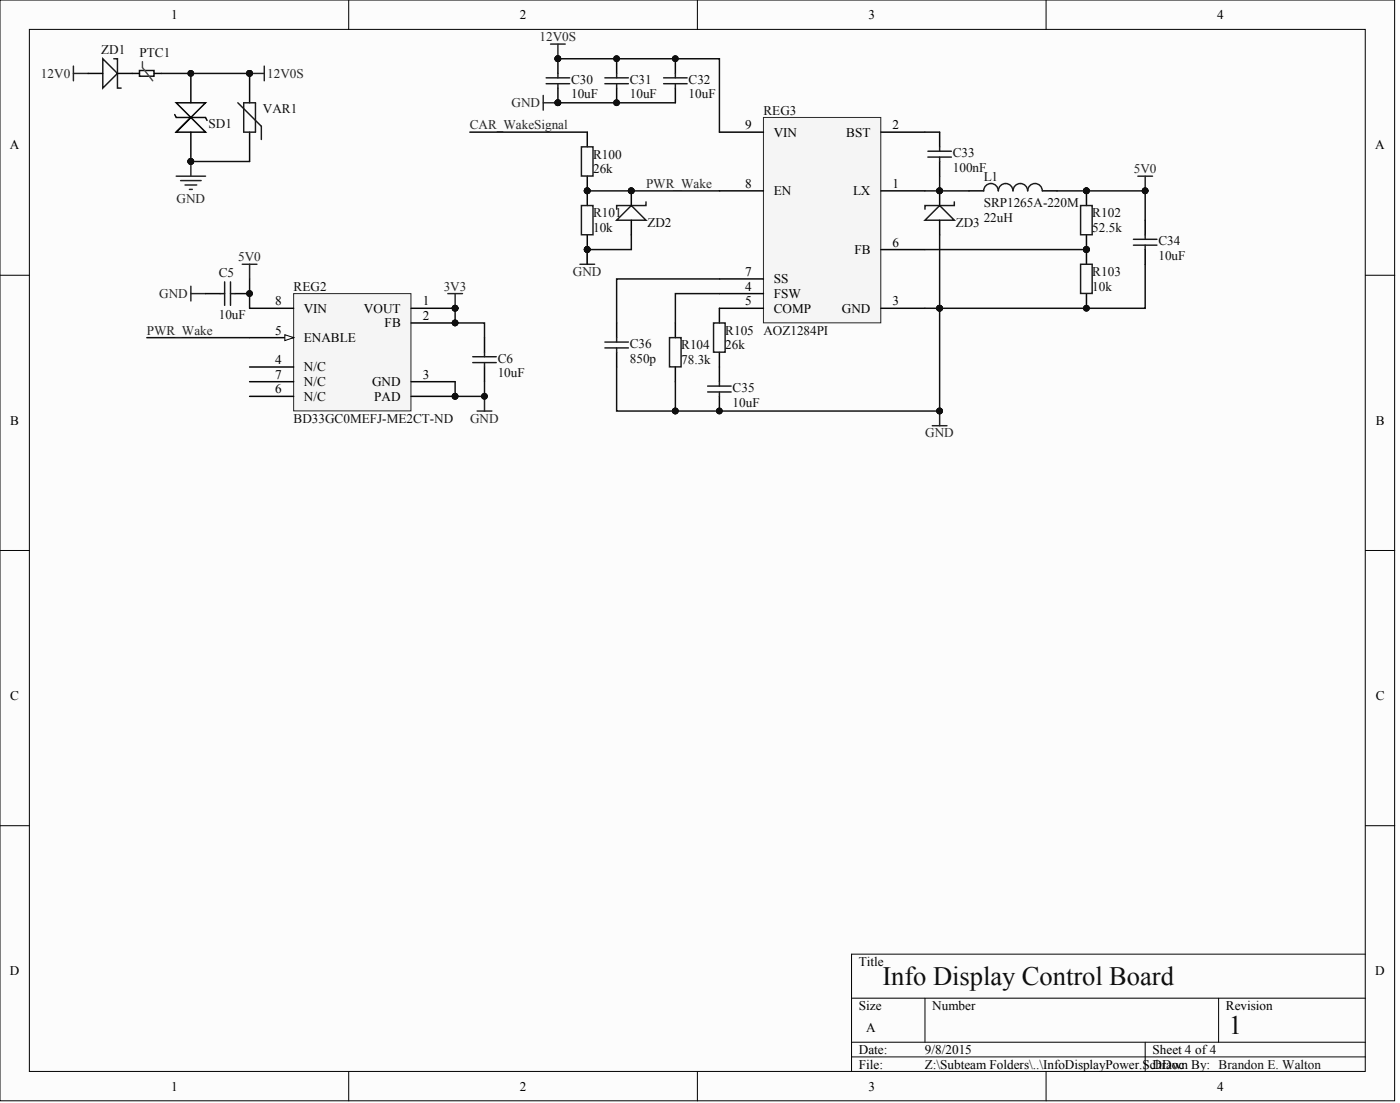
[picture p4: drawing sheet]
<svg xmlns="http://www.w3.org/2000/svg" width="402mm" height="317mm" viewBox="0 0 402 317" stroke-linecap="round" stroke-linejoin="round" font-family="sans-serif">
<defs><g id="words">
<g font-size="7.6" fill="#0e0e0e">
<text x="253.5" y="282.9">Info Display Control Board</text>
<text x="353" y="296.9">1</text>
</g>
<g font-size="3.8">
<text x="49.1" y="5.5">1</text>
<text x="149.3" y="5.5">2</text>
<text x="249.5" y="5.5">3</text>
<text x="349.6" y="5.5">4</text>
<text x="214" y="37.1">9</text>
<text x="222.3" y="39.2">VIN</text>
<text x="243.1" y="39.2">BST</text>
<text x="256.4" y="37.1">2</text>
<text x="2.8" y="42.9">A</text>
<text x="395.1" y="42.9">A</text>
<text x="214" y="54">8</text>
<text x="256.4" y="54">1</text>
<text x="222.3" y="56.1">EN</text>
<text x="245" y="56.1">LX</text>
<text x="256.4" y="70.8">6</text>
<text x="245.5" y="72.9">FB</text>
<text x="214" y="83.5">4</text>
<text x="214" y="79.3">7</text>
<text x="222.3" y="81.4">SS</text>
<text x="79.1" y="87.7">8</text>
<text x="87.3" y="89.8">VIN</text>
<text x="104.6" y="89.8">VOUT</text>
<text x="121.5" y="87.7">1</text>
<text x="214" y="87.7">5</text>
<text x="222.3" y="85.6">FSW</text>
<text x="222.3" y="89.8">COMP</text>
<text x="241.8" y="89.8">GND</text>
<text x="256.4" y="87.7">3</text>
<text x="110.5" y="94">FB</text>
<text x="121.5" y="91.9">2</text>
<text x="79.1" y="96.1">5</text>
<text x="87.3" y="98.2">ENABLE</text>
<text x="79.1" y="104.6">4</text>
<text x="87.3" y="106.7">N/C</text>
<text x="79.1" y="108.8">7</text>
<text x="79.1" y="113">6</text>
<text x="87.3" y="110.9">N/C</text>
<text x="106.9" y="110.9">GND</text>
<text x="121.5" y="108.8">3</text>
<text x="87.3" y="115.1">N/C</text>
<text x="107.5" y="115.1">PAD</text>
<text x="3" y="122">B</text>
<text x="395.2" y="122">B</text>
<text x="3" y="201">C</text>
<text x="395.2" y="201">C</text>
<text x="2.8" y="280.1">D</text>
<text x="246.7" y="277.4">Title</text>
<text x="395.1" y="280.1">D</text>
<text x="246.7" y="290.1">Size</text>
<text x="267.8" y="290.1">Number</text>
<text x="352.2" y="290.1">Revision</text>
<text x="248.8" y="296.4">A</text>
<text x="246.7" y="302.7">Date:</text>
<text x="265.7" y="302.7">9/8/2015</text>
<text x="331.1" y="302.7">Sheet 4 of4</text>
<text x="246.7" y="306.9">File:</text>
<text x="265.7" y="306.9">Z:\Subteam Folders\..\InfoDisplayPower.SchDoc</text>
<text x="331.1" y="306.9">Drawn By: Brandon E. Walton</text>
<text x="49.1" y="313.3">1</text>
<text x="149.3" y="313.3">2</text>
<text x="249.5" y="313.3">3</text>
<text x="349.6" y="313.3">4</text>
</g>
<g font-size="3.8" fill="#262626">
<text x="155" y="11.8">12V0S</text>
<text x="11.8" y="22.4">12V0</text>
<text x="76.8" y="22.4">12V0S</text>
<text x="146.9" y="30.8">GND</text>
<text x="135" y="37.1">CAR_WakeSignal</text>
<text x="185.6" y="54">PWR_Wake</text>
<text x="325.7" y="49.8">5V0</text>
<text x="50.7" y="58.2">GND</text>
<text x="68.4" y="75.1">5V0</text>
<text x="127.5" y="83.5">3V3</text>
<text x="164.6" y="79.3">GND</text>
<text x="45.7" y="85.6">GND</text>
<text x="42.2" y="96.1">PWR_Wake</text>
<text x="135" y="121.4">GND</text>
<text x="265.8" y="125.6">GND</text>
</g>
<g font-size="3.8" fill="#0e0e0e">
<text x="29.1" y="15.6">ZD1</text>
<text x="40.1" y="16.5">PTC1</text>
<text x="164.1" y="28.3">10uF</text>
<text x="164.1" y="24">C30</text>
<text x="180.9" y="28.3">10uF</text>
<text x="180.9" y="24">C31</text>
<text x="197.8" y="28.3">10uF</text>
<text x="197.8" y="24">C32</text>
<text x="75.5" y="32.5">VAR1</text>
<text x="219.3" y="32.9">REG3</text>
<text x="59.9" y="36.7">SD1</text>
<text x="170.4" y="45.5">R100</text>
<text x="273.7" y="45.1">C33</text>
<text x="170.4" y="49.8">26k</text>
<text x="273.7" y="49.3">100nF</text>
<text x="282.6" y="51.9">L1</text>
<text x="282.6" y="59.5">SRP1265A-220M</text>
<text x="170.4" y="62.4">R101</text>
<text x="186" y="65.1">ZD2</text>
<text x="274.6" y="65.1">ZD3</text>
<text x="282.6" y="63.7">22uH</text>
<text x="313.8" y="62.4">R102</text>
<text x="170.4" y="66.6">10k</text>
<text x="313.8" y="66.6">52.5k</text>
<text x="332.8" y="70.4">C34</text>
<text x="332.8" y="74.6">10uF</text>
<text x="62.8" y="79.7">C5</text>
<text x="84.4" y="83.5">REG2</text>
<text x="313.8" y="83.5">10k</text>
<text x="313.8" y="79.3">R103</text>
<text x="62.8" y="91.5">10uF</text>
<text x="180.9" y="99.9">C36</text>
<text x="195.7" y="100.4">R104</text>
<text x="208.3" y="100.4">26k</text>
<text x="208.3" y="96.1">R105</text>
<text x="219.3" y="96.1">AOZ1284PI</text>
<text x="143" y="104.1">C6</text>
<text x="180.9" y="104.1">850p</text>
<text x="195.7" y="104.6">78.3k</text>
<text x="143" y="108.4">10uF</text>
<text x="210.5" y="112.6">C35</text>
<text x="210.5" y="116.8">10uF</text>
<text x="84.4" y="121.4">BD33GC0MEFJ-ME2CT-ND</text>
</g>
</g></defs>
<g fill="#fcfcfc" stroke="#000" stroke-width=".29">
<path d="M0 0h400.6v316.2h-400.6z"/>
<path d="M8.4 8.4h383.8v299.3h-383.8z"/>
</g>
<g fill="none" stroke="#000" stroke-width=".29">
<path d="M100.2 0v8.4M200.3 0v8.4M300.5 0v8.4M0 79.1h8.4M392.2 79.1h8.5M0 158.1h8.4M392.2 158.1h8.5M0 237.2h8.4M392.2 237.2h8.5M392.2 274h-147.6v33.8M244.6 286.7h147.6M244.6 299.3h147.6"/>
<path d="M265.7 286.7v12.6M329 299.3v8.5M350.1 286.7v12.6M100.2 307.8v8.4M200.3 307.8v8.4M244.6 303.6h147.6M300.5 307.8v8.4"/>
</g>
<path d="M84.4 84.3h33.6v33.7h-33.6z" fill="#f5f5f5" stroke="#262626" stroke-width=".29"/>
<path d="M71.7 97h12.7M118.1 88.5h12.6M71.7 109.6h12.7M71.7 113.8h12.7" fill="none" stroke="#000" stroke-width=".42"/>
<circle cx="130.7" cy="88.5" r=".82" fill="#0e0e0e" stroke="#0e0e0e" stroke-width=".29"/>
<path d="M81.8 96.1l2.6 .9-2.6 .8z" fill="#fcfcfc" stroke="#000" stroke-width=".29"/>
<g fill="none" stroke="#000" stroke-width=".42">
<path d="M50.2 32.9l.4 .8h8.4l.5 .9M54.8 33.7l4.2-4.2h-8.4l8.4 8.5h-8.4l4.2-4.3-4.2 4.3M54.8 21.1v8.4M54.8 38v8.4M71.7 21.1v8.4M71.7 38v8.4M59 84.3h4.3M67.5 84.3h4.2M71.7 88.5h12.7M118.1 92.8h12.6M139.2 97v4.2M71.7 105.4h12.7"/>
<path d="M118.1 109.6h12.6M118.1 113.8h12.6M139.2 105.4v4.2"/>
</g>
<g fill="#0e0e0e" stroke="#0e0e0e" stroke-width=".29">
<circle cx="130.7" cy="92.7" r=".82"/>
<circle cx="130.7" cy="113.8" r=".82"/>
<circle cx="130.7" cy="88.5" r=".82"/>
<circle cx="139.2" cy="113.8" r=".82"/>
<circle cx="71.7" cy="84.3" r=".82"/>
<circle cx="71.7" cy="21.1" r=".82"/>
<circle cx="54.8" cy="46.4" r=".82"/>
<circle cx="54.8" cy="21.1" r=".82"/>
</g>
<path d="M69.6 75.9h4.2M71.7 75.9v4.2M54.8 84.3h4.2M54.8 82.2v4.2M128.6 84.3h4.3M130.7 84.3v4.2M137.1 118.1h4.2M139.2 113.8v4.3" fill="none" stroke="#262626" stroke-width=".42"/>
<path d="M42.2 97h29.5M71.7 80.1v8.4M130.7 88.5v4.3h8.5v4.2M130.7 109.6v4.2h8.5v-4.2" fill="none" stroke="#0e0e0e" stroke-width=".42"/>
<path d="M68.3 29.5l6.8 6.8v3.8M70 29.5h3.4v8.5h-3.4zM63.3 84.3h1.2M64.5 81v6.7M66.2 81v6.7M66.2 84.3h1.3M135.8 104.1h6.8M135.8 102.5h6.8M139.2 101.2v1.3M139.2 104.1v1.3" fill="none" stroke="#1c1c1c" stroke-width=".42"/>
<path d="M40.1 20.2h4.1v1.7h-4.1z" fill="#fefefe" stroke="#111" stroke-width=".42"/>
<path d="M40.9 17.7v1.7l3 3.8" fill="none" stroke="#4c4c4c" stroke-width=".42"/>
<path d="M25.3 21.1h4.2M33.7 21.1h6.4M44.3 21.1h2.1" fill="none" stroke="#000" stroke-width=".42"/>
<path d="M46.4 21.1h25.3M54.8 46.4h16.9" fill="none" stroke="#0e0e0e" stroke-width=".42"/>
<g fill="#0e0e0e" stroke="#0e0e0e" stroke-width=".29">
<circle cx="71.7" cy="21.1" r=".82"/>
<circle cx="54.8" cy="46.4" r=".82"/>
</g>
<path d="M21.1 19v4.2M75.9 19v4.2M21.1 21.1h4.2M71.7 21.1h4.2M50.6 50.6h8.4M51.9 51.9h5.9M53.1 53.1h3.4M54.4 54.4h.8M54.8 46.4v4.2" fill="none" stroke="#262626" stroke-width=".42"/>
<path d="M29.5 16.9l4.2 4.2-4.2 4.2zM32.7 16.9h1v4.2M33.7 21.1v4.2h1.1" fill="none" stroke="#1c1c1c" stroke-width=".42"/>
<path d="M219.3 33.7h33.7v59h-33.7z" fill="#f5f5f5" stroke="#262626" stroke-width=".29"/>
<g fill="none" stroke="#000" stroke-width=".42">
<path d="M160.3 16.9v4.2M177.1 16.9v4.2M194 16.9v4.2M160.3 25.3v4.2M168.7 38v4.2M177.1 25.3v4.2M194 25.3v4.2M206.7 38h12.6M253.1 38h12.6M269.9 38v4.2M168.7 50.6v8.4M181.4 54.8v4.2"/>
<path d="M206.7 54.8h12.6M253.1 54.8h12.6M269.9 46.4v4.2M269.9 54.8v4.2M278.4 54.8h4.2M299.4 54.8h4.3M312.1 54.8v4.2M168.7 67.5v4.2M181.4 63.3v4.2M253.1 71.7h12.6M269.9 63.3v4.2M312.1 67.5v8.4"/>
<path d="M329 63.3v4.2M329 71.7v4.2M177.1 92.8v4.2M194 92.8v4.2M206.7 84.3h12.6M206.7 80.1h12.6M219.3 88.5h-12.6v4.3M253.1 88.5h12.6M312.1 84.3v4.2M177.1 101.2v4.2M194 105.4v4.2M206.7 101.2v8.4"/>
<path d="M206.7 113.8v4.3"/>
</g>
<g fill="#0e0e0e" stroke="#0e0e0e" stroke-width=".29">
<circle cx="168.7" cy="54.8" r=".82"/>
<circle cx="168.7" cy="71.7" r=".82"/>
<circle cx="181.3" cy="54.8" r=".82"/>
<circle cx="194" cy="16.9" r=".82"/>
<circle cx="160.2" cy="16.9" r=".82"/>
<circle cx="160.2" cy="29.5" r=".82"/>
<circle cx="269.9" cy="54.8" r=".82"/>
<circle cx="312.1" cy="54.8" r=".82"/>
<circle cx="312.1" cy="71.7" r=".82"/>
<circle cx="312.1" cy="88.5" r=".82"/>
<circle cx="269.9" cy="88.5" r=".82"/>
<circle cx="269.9" cy="118" r=".82"/>
<circle cx="328.9" cy="54.8" r=".82"/>
<circle cx="206.6" cy="118" r=".82"/>
<circle cx="194" cy="118" r=".82"/>
<circle cx="177.1" cy="16.9" r=".82"/>
<circle cx="177.1" cy="29.5" r=".82"/>
</g>
<g fill="none" stroke="#1c1c1c" stroke-width=".42">
<path d="M156.9 24h6.7M156.9 22.4h6.7M160.3 21.1v1.3M160.3 24v1.3M173.8 24h6.7M173.8 22.4h6.7M177.1 21.1v1.3M177.1 24v1.3M190.6 24h6.8M190.6 22.4h6.8M194 21.1v1.3M194 24v1.3"/>
<path d="M167 42.2h3.3v8.4h-3.3zM167 59h3.3v8.4h-3.3zM181.4 59h-4.3v1.1M185.6 58v1h-4.2M266.5 45.1h6.8M266.5 43.4h6.8M269.9 59h-4.2v1.1M269.9 42.2v1.2M269.9 45.1v1.3M274.1 58v1h-4.2M295.2 54.8a2.11 2.11 0 0 0-2.1-2.1 2.11 2.11 0 0 0-2.1 2.1 2.11 2.11 0 0 0-2.1-2.1 2.11 2.11 0 0 0-2.1 2.1 2.09 2.09 0 0 0-2.1-2.1 2.09 2.09 0 0 0-2.1 2.1M299.4 54.8a2.09 2.09 0 0 0-2.1-2.1 2.09 2.09 0 0 0-2.1 2.1"/>
<path d="M310.4 59h3.3v8.4h-3.3zM177.1 63.3l4.3-4.3 4.2 4.3zM265.7 63.3l4.2-4.3 4.2 4.3zM310.4 75.9h3.3v8.4h-3.3zM325.6 70.4h6.7M325.6 68.7h6.7M329 67.5v1.2M329 70.4v1.3M173.8 99.9h6.7M173.8 98.2h6.7M177.1 97v1.2M177.1 99.9v1.3"/>
<path d="M192.3 97h3.4v8.4h-3.4zM205 92.8h3.3v8.4h-3.3zM203.3 112.6h6.7M203.3 110.9h6.7M206.7 109.6v1.3M206.7 112.6v1.2"/>
</g>
<path d="M158.2 12.7h4.2M160.3 12.7v4.2M156 27.4v4.2M156 29.5h4.3M326.9 50.6h4.2M329 50.6v4.2M166.6 75.9h4.2M168.7 71.7v4.2M269.9 118.1v4.2M267.8 122.3h4.2" fill="none" stroke="#262626" stroke-width=".42"/>
<g fill="none" stroke="#0e0e0e" stroke-width=".42">
<path d="M160.3 16.9h46.4v21.1M135 38h33.7M160.3 29.5h33.7M265.7 38h4.2M168.7 54.8h38M265.7 54.8h4.2M269.9 50.6v4.2h8.5M303.7 54.8h25.3v8.5M181.4 67.5v4.2h-12.7v4.2M265.7 71.7h46.4M269.9 67.5v50.6h-75.9M329 75.9v12.6h-63.3"/>
<path d="M206.7 84.3h-12.7v8.5M206.7 80.1h-29.6v12.7M177.1 105.4v12.7h16.9M194 109.6v8.5"/>
</g>
<use href="#words"/>
</svg>
